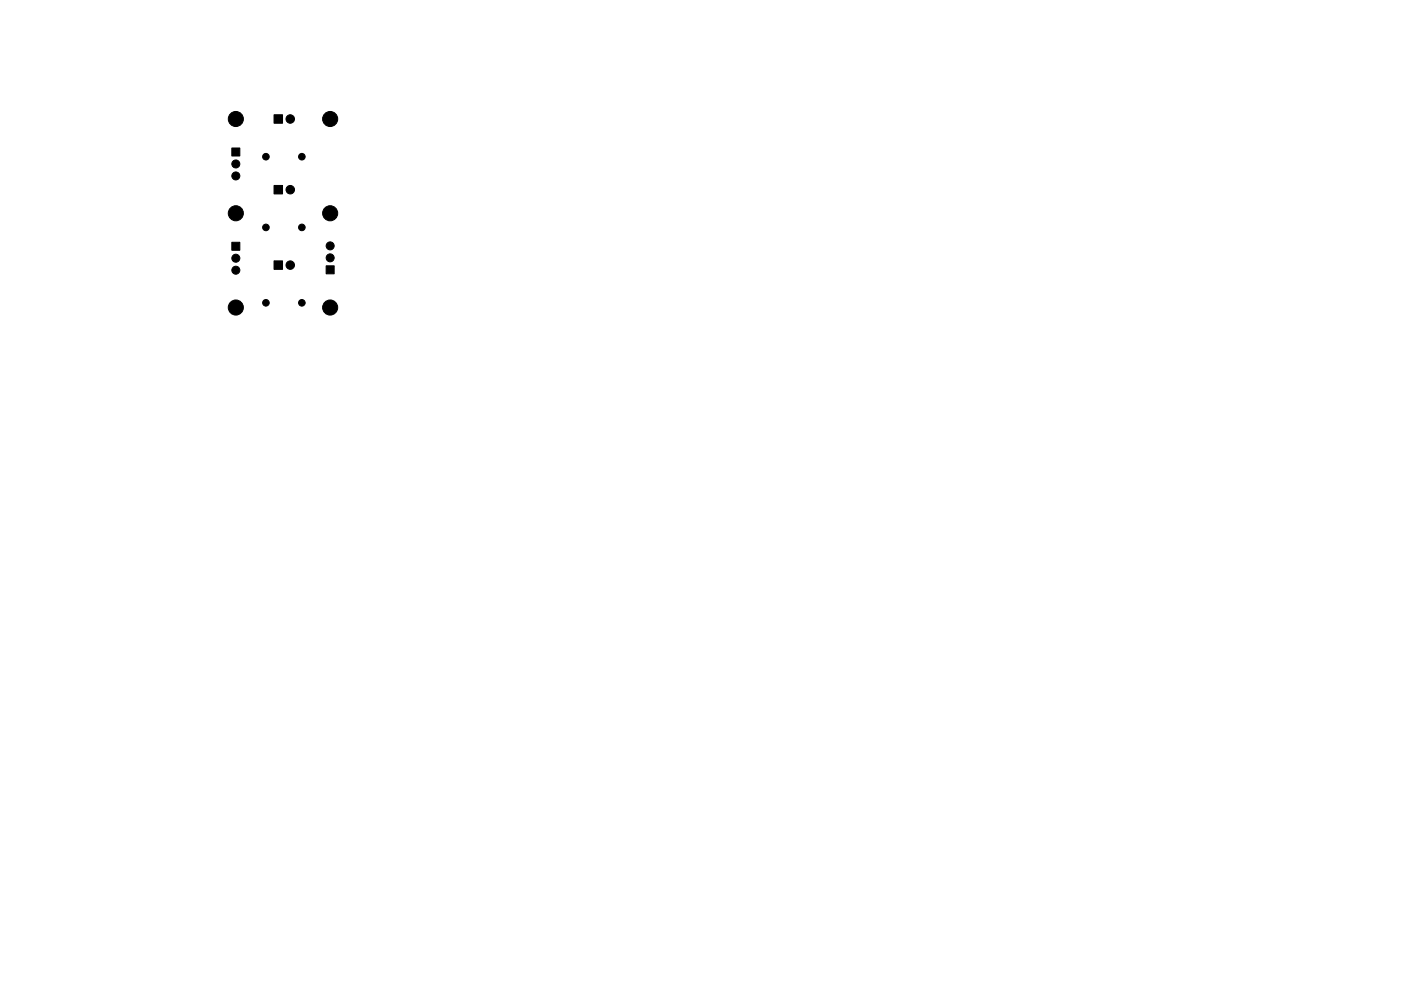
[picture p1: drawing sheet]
<svg xmlns="http://www.w3.org/2000/svg" width="297mm" height="210mm" viewBox="0 0 297 210" stroke-linecap="round" stroke-linejoin="round" font-family="sans-serif">
<g fill="#000" stroke="#000" stroke-width=".21">
<path d="M49.2 31.4h1.7v1.7h-1.7zM58.1 24.3h1.8v1.8h-1.8zM49.2 51.4h1.7v1.7h-1.7zM58.1 55.3h1.8v1.8h-1.8zM58.1 39.3h1.8v1.8h-1.8zM69.1 56.4h1.7v1.7h-1.7z"/>
<circle cx="50" cy="25.2" r="1.6"/>
<circle cx="50" cy="37.3" r=".85"/>
<circle cx="50" cy="34.8" r=".85"/>
<circle cx="56.4" cy="33.2" r=".7"/>
<circle cx="61.5" cy="25.2" r=".9"/>
<circle cx="64" cy="33.2" r=".7"/>
<circle cx="70" cy="25.2" r="1.6"/>
<circle cx="50" cy="45.2" r="1.6"/>
<circle cx="50" cy="57.3" r=".85"/>
<circle cx="50" cy="54.8" r=".85"/>
<circle cx="56.4" cy="48.2" r=".7"/>
<circle cx="61.5" cy="40.2" r=".9"/>
<circle cx="61.5" cy="56.2" r=".9"/>
<circle cx="64" cy="48.2" r=".7"/>
<circle cx="70" cy="45.2" r="1.6"/>
<circle cx="70" cy="54.7" r=".85"/>
<circle cx="70" cy="52.2" r=".85"/>
<circle cx="50" cy="65.2" r="1.6"/>
<circle cx="56.4" cy="64.2" r=".7"/>
<circle cx="64" cy="64.2" r=".7"/>
<circle cx="70" cy="65.2" r="1.6"/>
</g>
</svg>
